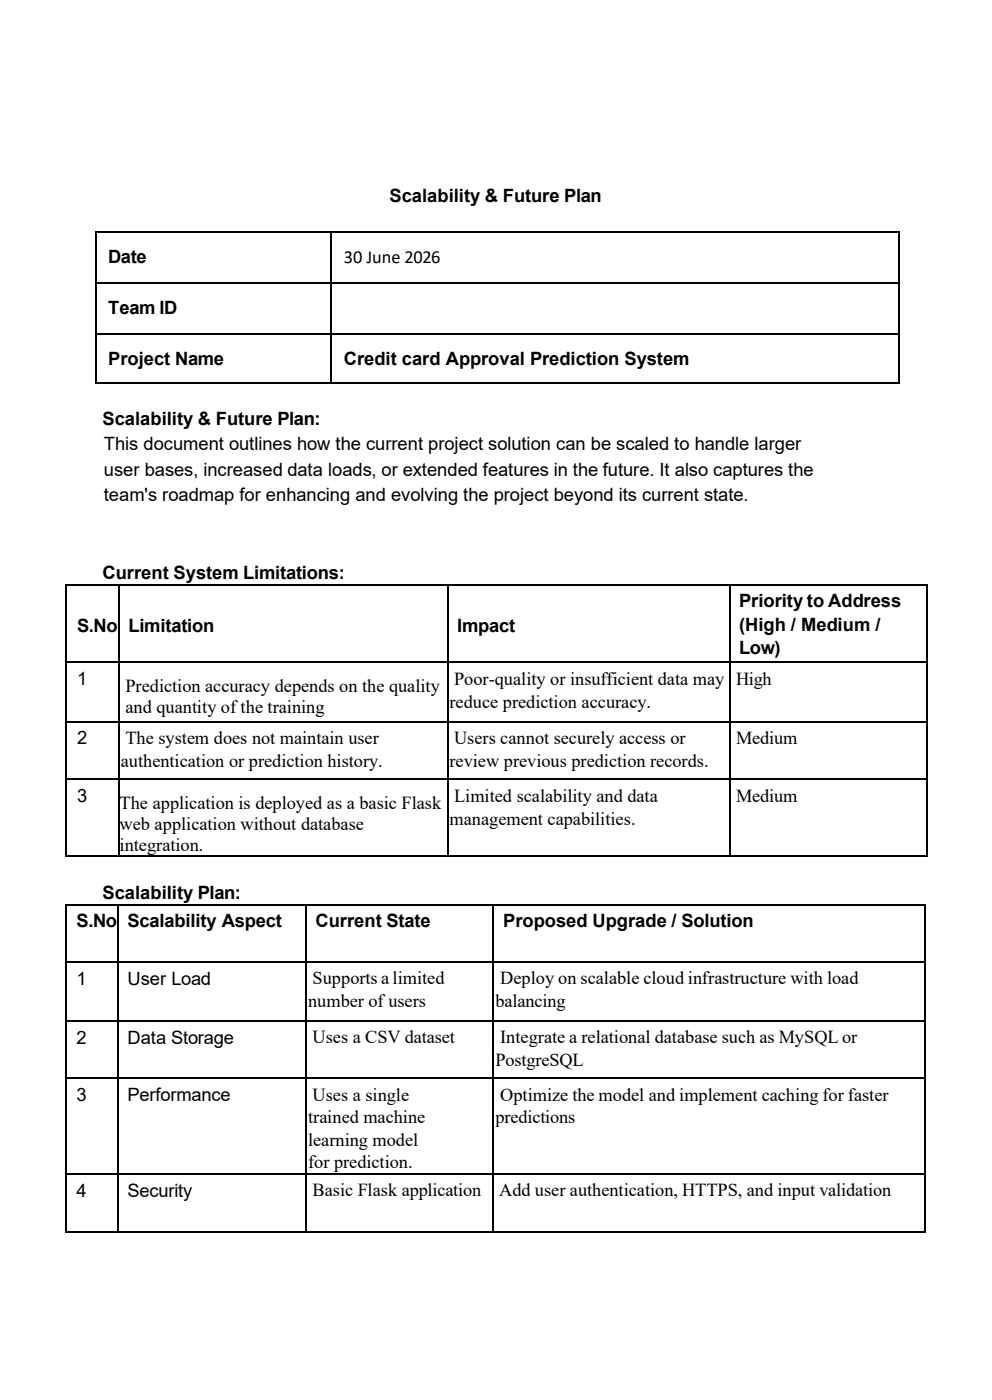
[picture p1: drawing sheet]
<svg xmlns="http://www.w3.org/2000/svg" width="210mm" height="297mm" viewBox="0 0 210 297" stroke-linecap="round" stroke-linejoin="round" font-family="sans-serif">
<defs><g id="words">
<g font-size="3.9">
<text x="82.7" y="42.8">Scalability &amp; Future Plan</text>
<text x="23" y="55.8">Date</text>
<text x="73" y="55.8">30 June 2026</text>
<text x="23" y="66.6">Team ID</text>
<text x="23" y="77.4">Project Name</text>
<text x="73" y="77.4">Credit card Approval Prediction System</text>
<text x="21.8" y="90.3">Scalability &amp; Future Plan:</text>
<text x="22" y="95.6">This document outlines how the current project solution can be scaled to handle larger</text>
<text x="22" y="101">user bases, increased data loads, or extended features in the future. It also captures the</text>
<text x="22" y="106.4">team's roadmap for enhancing and evolving the project beyond its current state.</text>
<text x="21.8" y="122.8">Current System Limitations:</text>
<text x="156.8" y="128.9">Priority to Address</text>
<text x="16.3" y="134.1">S.No</text>
<text x="27.2" y="134.1">Limitation</text>
<text x="97" y="134.1">Impact</text>
<text x="156.8" y="134">(High / Medium /</text>
<text x="156.8" y="138.9">Low)</text>
<text x="16.3" y="145.5">1</text>
<text x="26.6" y="147">Prediction accuracy depends on the quality</text>
<text x="96.3" y="145.4">Poor-quality or insufficient data may</text>
<text x="156.2" y="145.4">High</text>
<text x="26.6" y="151.5">and quantity of the training</text>
<text x="95.4" y="150.2">reduce prediction accuracy.</text>
<text x="16.3" y="158.1">2</text>
<text x="26.6" y="158">The system does not maintain user</text>
<text x="96.3" y="158">Users cannot securely access or</text>
<text x="156.2" y="158">Medium</text>
<text x="25.6" y="162.8">authentication or prediction history.</text>
<text x="95.4" y="162.8">review previous prediction records.</text>
<text x="16.3" y="170.3">3</text>
<text x="25.4" y="171.9">The application is deployed as a basic Flask</text>
<text x="96.3" y="170.3">Limited scalability and data</text>
<text x="156.2" y="170.2">Medium</text>
<text x="25.4" y="176.3">web application without database</text>
<text x="95.4" y="175.1">management capabilities.</text>
<text x="25.4" y="180.7">integration.</text>
<text x="21.8" y="190.8">Scalability Plan:</text>
<text x="16.3" y="196.9">S.No</text>
<text x="27.1" y="196.9">Scalability Aspect</text>
<text x="66.9" y="196.9">Current State</text>
<text x="106.7" y="196.9">Proposed Upgrade / Solution</text>
<text x="16.3" y="209">1</text>
<text x="27.1" y="209">User Load</text>
<text x="66.3" y="209">Supports a limited</text>
<text x="106.1" y="209">Deploy on scalable cloud infrastructure with load</text>
<text x="65.3" y="213.8">number of users</text>
<text x="105.1" y="213.8">balancing</text>
<text x="16.3" y="221.6">2</text>
<text x="27.1" y="221.6">Data Storage</text>
<text x="66.3" y="221.5">Uses a CSV dataset</text>
<text x="106.1" y="221.5">Integrate a relational database such as MySQL or</text>
<text x="105.1" y="226.3">PostgreSQL</text>
<text x="16.3" y="233.8">3</text>
<text x="27.1" y="233.8">Performance</text>
<text x="66.3" y="233.7">Uses a single</text>
<text x="106.1" y="233.7">Optimize the model and implement caching for faster</text>
<text x="65.3" y="238.5">trained machine</text>
<text x="105.1" y="238.5">predictions</text>
<text x="65.3" y="243.2">learning model</text>
<text x="65.3" y="248">for prediction.</text>
<text x="16.3" y="254">4</text>
<text x="27.1" y="254">Security</text>
<text x="66.3" y="254">Basic Flask application</text>
<text x="105.9" y="254">Add user authentication, HTTPS, and input validation</text>
</g>
</g></defs>
<g fill="#000">
<path d="M20.3 49.1h.3v.3h-.3z" fill-rule="evenodd"/>
<path d="M20.3 49.1h.3v.3h-.3z" fill-rule="evenodd"/>
<path d="M70.1 49.1h.3v.3h-.3z" fill-rule="evenodd"/>
<path d="M190.5 49.1h.3v.3h-.3z" fill-rule="evenodd"/>
<path d="M190.5 49.1h.3v.3h-.3z" fill-rule="evenodd"/>
<path d="M20.3 59.9h.3v.3h-.3z" fill-rule="evenodd"/>
<path d="M20.3 70.7h.3v.3h-.3z" fill-rule="evenodd"/>
<path d="M70.1 59.9h.3v.3h-.3z" fill-rule="evenodd"/>
<path d="M70.1 70.7h.3v.3h-.3z" fill-rule="evenodd"/>
<path d="M190.5 59.9h.3v.3h-.3z" fill-rule="evenodd"/>
<path d="M190.5 70.7h.3v.3h-.3z" fill-rule="evenodd"/>
<path d="M20.3 81.1h.3v.4h-.3z" fill-rule="evenodd"/>
<path d="M20.3 81.1h.3v.4h-.3z" fill-rule="evenodd"/>
<path d="M70.1 81.1h.3v.4h-.3z" fill-rule="evenodd"/>
<path d="M190.5 81.1h.3v.4h-.3z" fill-rule="evenodd"/>
<path d="M190.5 81.1h.3v.4h-.3z" fill-rule="evenodd"/>
<path d="M13.9 124h.4v.3h-.4z" fill-rule="evenodd"/>
<path d="M13.9 124h.4v.3h-.4z" fill-rule="evenodd"/>
<path d="M25 124h.4v.3h-.4z" fill-rule="evenodd"/>
<path d="M94.8 124h.4v.3h-.4z" fill-rule="evenodd"/>
<path d="M154.6 124h.3v.3h-.3z" fill-rule="evenodd"/>
<path d="M196.4 124h.4v.3h-.4z" fill-rule="evenodd"/>
<path d="M196.4 124h.4v.3h-.4z" fill-rule="evenodd"/>
<path d="M13.9 140.4h.4v.4h-.4z" fill-rule="evenodd"/>
<path d="M13.9 153.1h.4v.3h-.4z" fill-rule="evenodd"/>
<path d="M25 140.4h.4v.4h-.4z" fill-rule="evenodd"/>
<path d="M25 153.1h.4v.3h-.4z" fill-rule="evenodd"/>
<path d="M94.8 140.4h.4v.4h-.4z" fill-rule="evenodd"/>
<path d="M94.8 153.1h.4v.3h-.4z" fill-rule="evenodd"/>
<path d="M154.6 140.4h.3v.4h-.3z" fill-rule="evenodd"/>
<path d="M154.6 153.1h.3v.3h-.3z" fill-rule="evenodd"/>
<path d="M196.4 140.4h.4v.4h-.4z" fill-rule="evenodd"/>
<path d="M196.4 153.1h.4v.3h-.4z" fill-rule="evenodd"/>
<path d="M13.9 165.3h.4v.3h-.4z" fill-rule="evenodd"/>
<path d="M25 165.3h.4v.3h-.4z" fill-rule="evenodd"/>
<path d="M94.8 165.3h.4v.3h-.4z" fill-rule="evenodd"/>
<path d="M154.6 165.3h.3v.3h-.3z" fill-rule="evenodd"/>
<path d="M196.4 165.3h.4v.3h-.4z" fill-rule="evenodd"/>
<path d="M13.9 181.6h.4v.4h-.4z" fill-rule="evenodd"/>
<path d="M13.9 181.6h.4v.4h-.4z" fill-rule="evenodd"/>
<path d="M13.9 192h.4v.3h-.4z" fill-rule="evenodd"/>
<path d="M13.9 192h.4v.3h-.4z" fill-rule="evenodd"/>
<path d="M24.9 192h.4v.3h-.4z" fill-rule="evenodd"/>
<path d="M25 181.6h.4v.4h-.4z" fill-rule="evenodd"/>
<path d="M64.7 192h.3v.3h-.3z" fill-rule="evenodd"/>
<path d="M94.8 181.6h.4v.4h-.4z" fill-rule="evenodd"/>
<path d="M104.4 192h.4v.3h-.4z" fill-rule="evenodd"/>
<path d="M154.6 181.6h.3v.4h-.3z" fill-rule="evenodd"/>
<path d="M196 192h.3v.3h-.3z" fill-rule="evenodd"/>
<path d="M196 192h.3v.3h-.3z" fill-rule="evenodd"/>
<path d="M196.4 181.6h.4v.4h-.4z" fill-rule="evenodd"/>
<path d="M196.4 181.6h.4v.4h-.4z" fill-rule="evenodd"/>
<path d="M13.9 204.1h.4v.3h-.4z" fill-rule="evenodd"/>
<path d="M13.9 216.7h.4v.3h-.4z" fill-rule="evenodd"/>
<path d="M24.9 204.1h.4v.3h-.4z" fill-rule="evenodd"/>
<path d="M24.9 216.7h.4v.3h-.4z" fill-rule="evenodd"/>
<path d="M64.7 204.1h.3v.3h-.3z" fill-rule="evenodd"/>
<path d="M64.7 216.7h.3v.3h-.3z" fill-rule="evenodd"/>
<path d="M104.4 204.1h.4v.3h-.4z" fill-rule="evenodd"/>
<path d="M104.4 216.7h.4v.3h-.4z" fill-rule="evenodd"/>
<path d="M196 204.1h.3v.3h-.3z" fill-rule="evenodd"/>
<path d="M196 216.7h.3v.3h-.3z" fill-rule="evenodd"/>
<path d="M13.9 228.8h.4v.3h-.4z" fill-rule="evenodd"/>
<path d="M24.9 228.8h.4v.3h-.4z" fill-rule="evenodd"/>
<path d="M64.7 228.8h.3v.3h-.3z" fill-rule="evenodd"/>
<path d="M104.4 228.8h.4v.3h-.4z" fill-rule="evenodd"/>
<path d="M196 228.8h.3v.3h-.3z" fill-rule="evenodd"/>
<path d="M13.9 249.1h.4v.4h-.4z" fill-rule="evenodd"/>
<path d="M24.9 249.1h.4v.4h-.4z" fill-rule="evenodd"/>
<path d="M64.7 249.1h.3v.4h-.3z" fill-rule="evenodd"/>
<path d="M104.4 249.1h.4v.4h-.4z" fill-rule="evenodd"/>
<path d="M196 249.1h.3v.4h-.3z" fill-rule="evenodd"/>
<path d="M13.9 261.3h.4v.4h-.4z" fill-rule="evenodd"/>
<path d="M13.9 261.3h.4v.4h-.4z" fill-rule="evenodd"/>
<path d="M24.9 261.3h.4v.4h-.4z" fill-rule="evenodd"/>
<path d="M64.7 261.3h.3v.4h-.3z" fill-rule="evenodd"/>
<path d="M104.4 261.3h.4v.4h-.4z" fill-rule="evenodd"/>
<path d="M196 261.3h.3v.4h-.3z" fill-rule="evenodd"/>
<path d="M196 261.3h.3v.4h-.3z" fill-rule="evenodd"/>
</g>
<g fill="none" stroke="#000" stroke-width=".34">
<path d="M20.5 49.4v10.5M20.6 49.2h49.5M70.2 49.4v10.5M70.4 49.2h120.1M190.6 49.4v10.5M20.5 60.2v10.5M20.5 71v10.1M20.6 60.1h49.5M20.6 70.8h49.5M70.2 60.2v10.5M70.2 71v10.1M70.4 60.1h120.1"/>
<path d="M70.4 70.8h120.1M190.6 60.2v10.5M190.6 71v10.1M20.6 81.3h49.5M70.4 81.3h120.1M14.1 124.3v16.1M14.3 124.1h10.7M25.2 124.3v16.1M25.4 124.1h69.4M95 124.3v16.1M95.2 124.1h59.4M154.8 124.3v16.1"/>
<path d="M154.9 124.1h41.5M196.6 124.3v16.1M14.1 140.8v12.3M14.1 153.4v11.9M14.3 140.6h10.7M14.3 153.2h10.7M25.2 140.8v12.3M25.2 153.4v11.9M25.4 140.6h69.4M25.4 153.2h69.4M95 140.8v12.3M95 153.4v11.9"/>
<path d="M95.2 140.6h59.4M95.2 153.2h59.4M154.8 140.8v12.3M154.8 153.4v11.9M154.9 140.6h41.5M154.9 153.2h41.5M196.6 140.8v12.3M196.6 153.4v11.9M14.1 165.6v16M14.3 165.5h10.7M25.2 165.6v16M25.4 165.5h69.4"/>
<path d="M95 165.6v16M95.2 165.5h59.4M154.8 165.6v16M154.9 165.5h41.5M196.6 165.6v16M14.1 192.3v11.8M14.3 181.8h10.7M14.3 192.1h10.6M25.1 192.3v11.8M25.3 192.1h39.4M25.4 181.8h69.4M64.9 192.3v11.8"/>
<path d="M65 192.1h39.4M95.2 181.8h59.4M104.6 192.3v11.8M104.8 192.1h91.2M154.9 181.8h41.5M196.2 192.3v11.8M14.1 204.4v12.3M14.1 217v11.8M14.3 204.2h10.6M14.3 216.8h10.6M25.1 204.4v12.3M25.1 217v11.8"/>
<path d="M25.3 204.2h39.4M25.3 216.8h39.4M64.9 204.4v12.3M64.9 217v11.8M65 204.2h39.4M65 216.8h39.4M104.6 204.4v12.3M104.6 217v11.8M104.8 204.2h91.2M104.8 216.8h91.2M196.2 204.4v12.3M196.2 217v11.8"/>
<path d="M14.1 229.1v20M14.3 228.9h10.6M25.1 229.1v20M25.3 228.9h39.4M64.9 229.1v20M65 228.9h39.4M104.6 229.1v20M104.8 228.9h91.2M196.2 229.1v20M14.1 249.5v11.8M14.3 249.3h10.6M25.1 249.5v11.8"/>
<path d="M25.3 249.3h39.4M64.9 249.5v11.8M65 249.3h39.4M104.6 249.5v11.8M104.8 249.3h91.2M196.2 249.5v11.8M14.3 261.5h10.6M25.3 261.5h39.4M65 261.5h39.4M104.8 261.5h91.2"/>
</g>
<use href="#words"/>
</svg>
